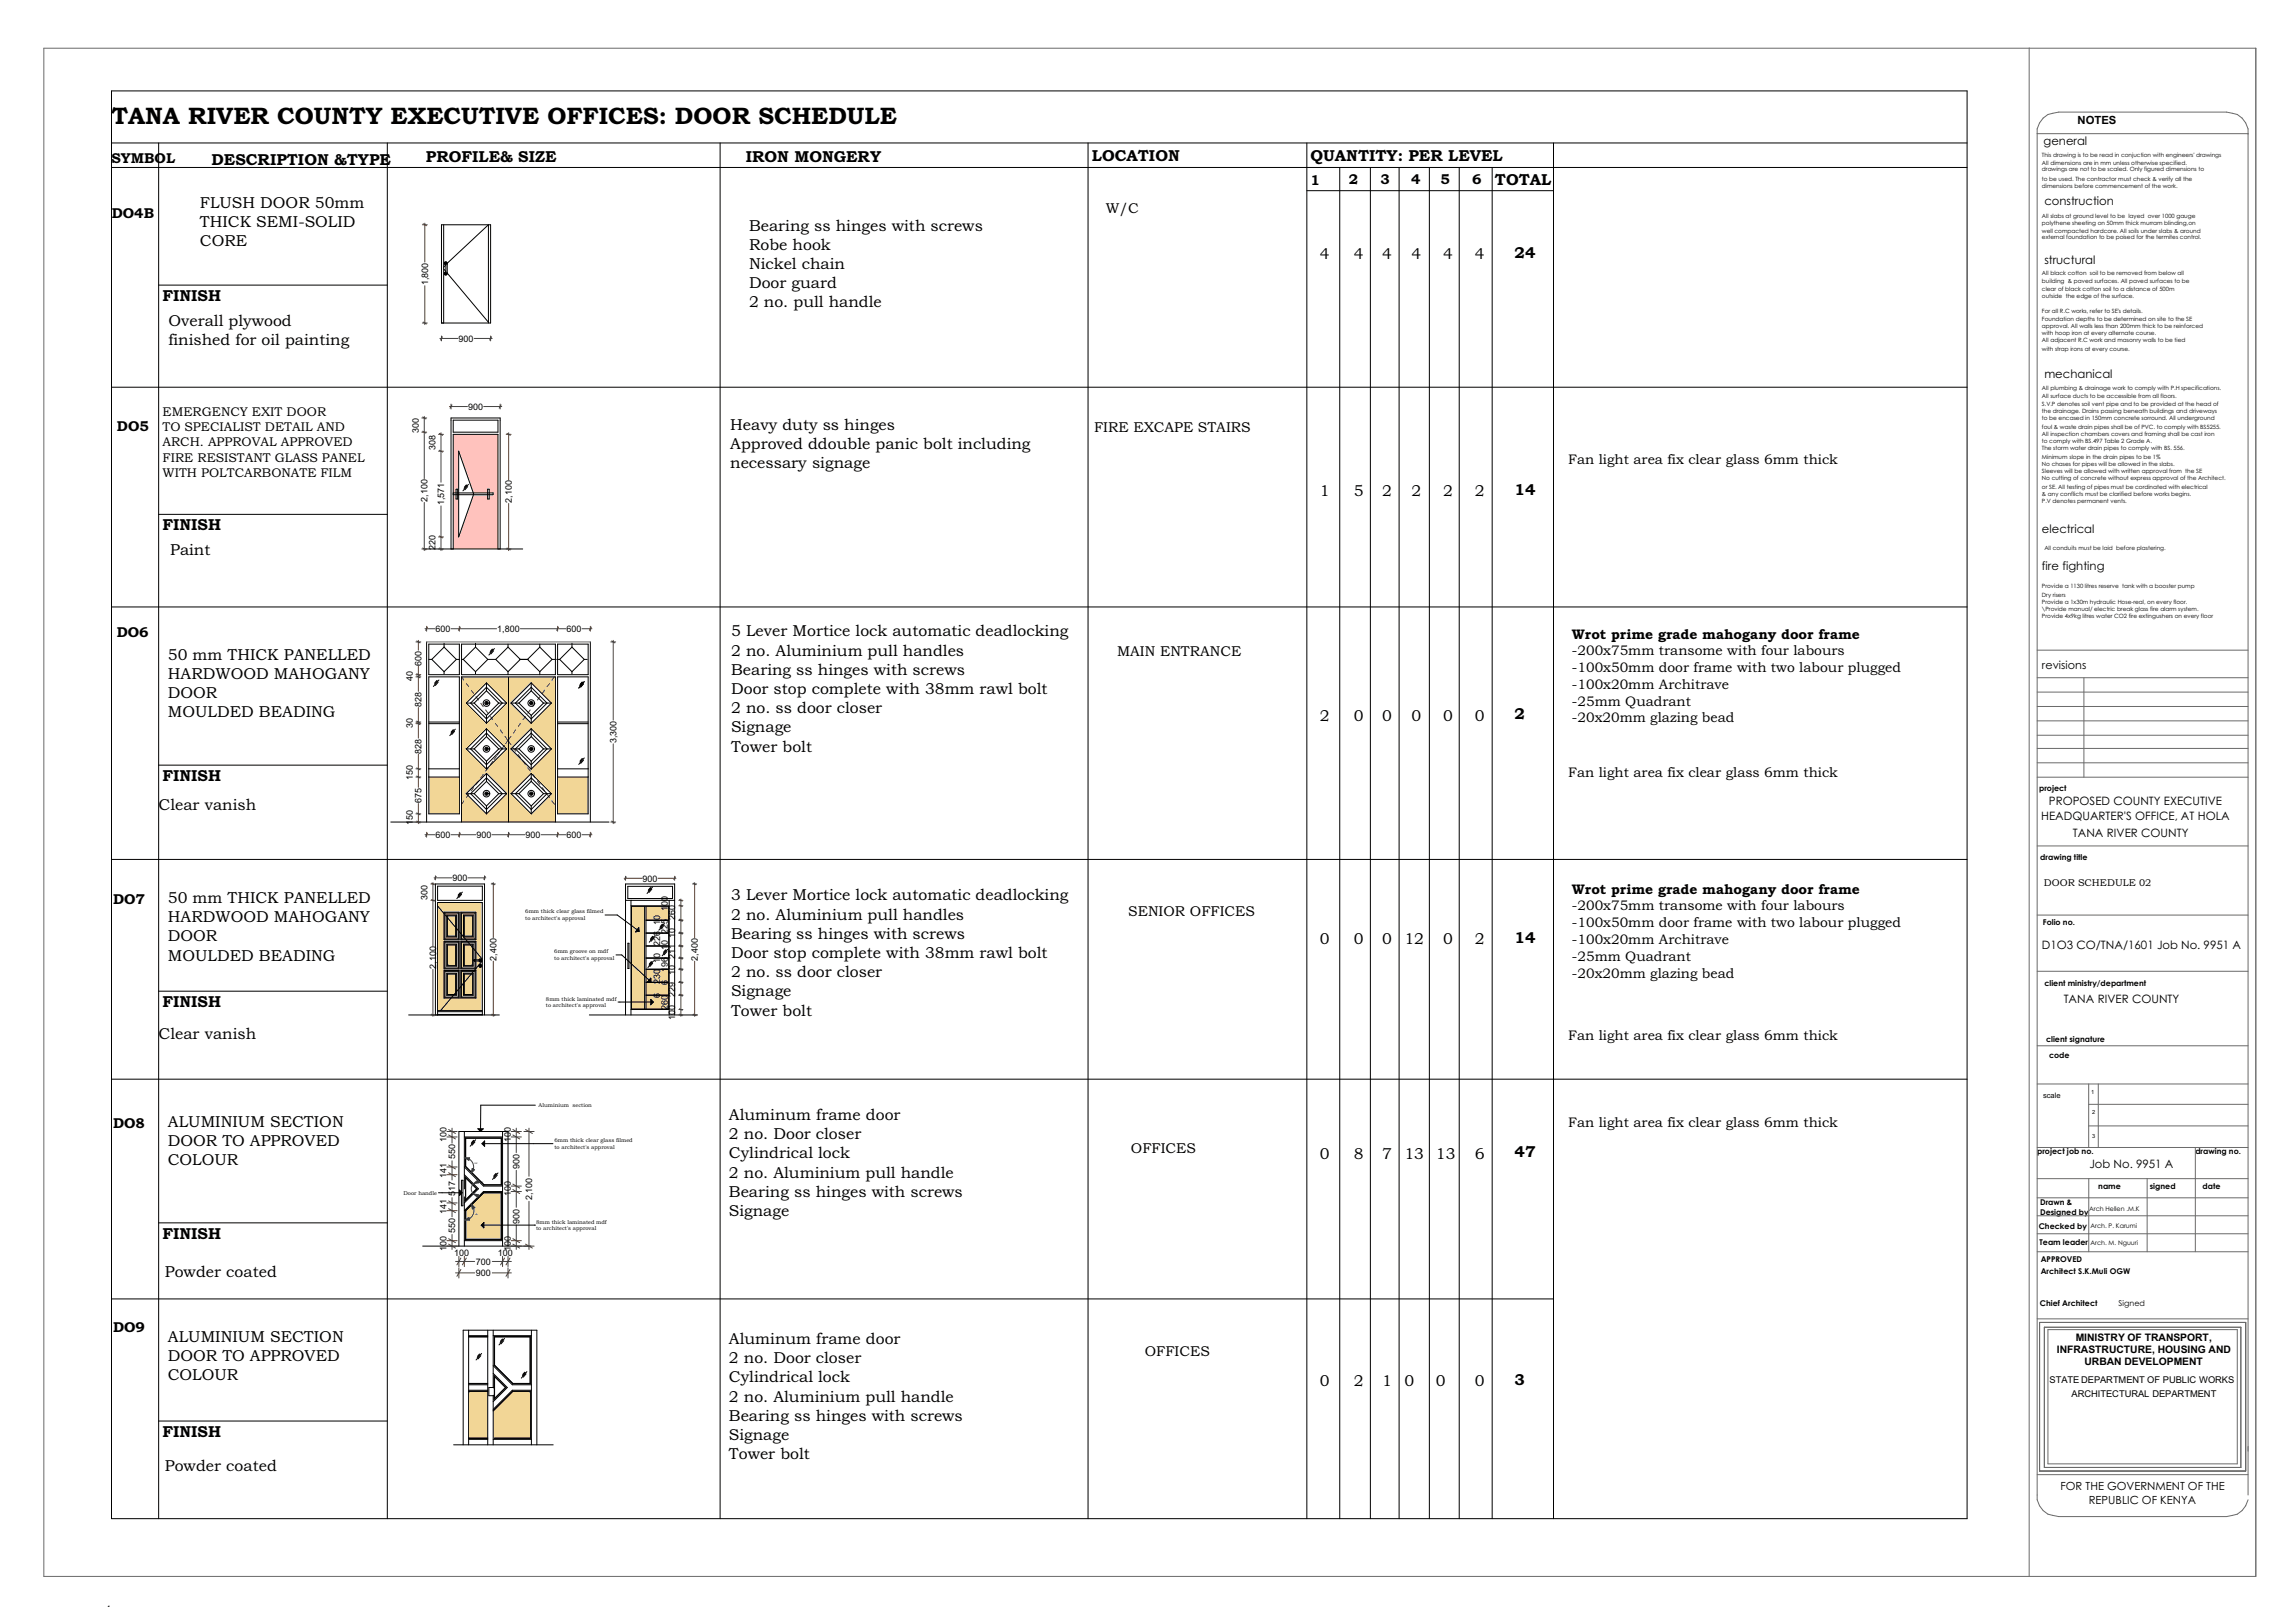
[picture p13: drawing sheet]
<svg xmlns="http://www.w3.org/2000/svg" width="841mm" height="594mm" viewBox="0 0 841 594" stroke-linecap="round" stroke-linejoin="round" font-family="sans-serif">
<defs><g id="words">
<text font-size="8.7" x="40.9" y="45.5">TANA RIVER COUNTY EXECUTIVE OFFICES: DOOR SCHEDULE</text>
<g font-size="5.8">
<text x="156.1" y="59.3">PROFILE&amp; SIZE</text>
<text x="273.3" y="59.3">IRON MONGERY</text>
<text x="400.1" y="59">LOCATION</text>
<text x="480.2" y="59.1">QUANTITY: PER LEVEL</text>
<text x="77.5" y="60.5">DESCRIPTION &amp;TYPE</text>
<text x="547.8" y="67.9">TOTAL</text>
<text x="73.3" y="76.2">FLUSH DOOR 50mm</text>
<text x="73.3" y="83.3">THICK SEMI-SOLID</text>
<text x="274.5" y="84.5">Bearing ss hinges with screws</text>
<text x="73.3" y="90.3">CORE</text>
<text x="274.5" y="91.5">Robe hook</text>
<text x="483.6" y="94.8">4</text>
<text x="496.1" y="94.8">4</text>
<text x="506.5" y="94.8">4</text>
<text x="517.3" y="94.8">4</text>
<text x="528.8" y="94.8">4</text>
<text x="540.5" y="94.8">4</text>
<text x="555" y="94.4">24</text>
<text x="274.5" y="98.6">Nickel chain</text>
<text x="274.5" y="105.6">Door guard</text>
<text x="59.5" y="110.3">FINISH</text>
<text x="274.5" y="112.6">2 no. pull handle</text>
<text x="61.7" y="119.4">Overall plywood</text>
<text x="61.7" y="126.5">finished for oil painting</text>
<text x="267.6" y="157.6">Heavy duty ss hinges</text>
<text x="267.6" y="164.6">Approved ddouble panic bolt including</text>
<text x="267.6" y="171.6">necessary signage</text>
<text x="483.6" y="181.9">1</text>
<text x="496.1" y="181.9">5</text>
<text x="506.5" y="181.9">2</text>
<text x="517.3" y="181.9">2</text>
<text x="528.8" y="181.9">2</text>
<text x="540.5" y="181.9">2</text>
<text x="555" y="181.4">14</text>
<text x="59.5" y="194.3">FINISH</text>
<text x="62.4" y="203.2">Paint</text>
<text x="267.9" y="233.2">5 Lever Mortice lock automatic deadlocking</text>
<text x="61.5" y="241.8">50 mm THICK PANELLED</text>
<text x="267.9" y="240.2">2 no. Aluminium pull handles</text>
<text x="61.5" y="248.8">HARDWOOD MAHOGANY</text>
<text x="267.9" y="247.3">Bearing ss hinges with screws</text>
<text x="61.5" y="255.8">DOOR</text>
<text x="267.9" y="254.3">Door stop complete with 38mm rawl bolt</text>
<text x="61.5" y="262.9">MOULDED BEADING</text>
<text x="267.9" y="261.3">2 no. ss door closer</text>
<text x="555" y="263.6">2</text>
<text x="267.9" y="268.4">Signage</text>
<text x="483.6" y="264.1">2</text>
<text x="496.1" y="264.1">0</text>
<text x="506.5" y="264.1">0</text>
<text x="517.3" y="264.1">0</text>
<text x="528.8" y="264.1">0</text>
<text x="540.5" y="264.1">0</text>
<text x="267.9" y="275.4">Tower bolt</text>
<text x="59.5" y="286.2">FINISH</text>
<text x="58.1" y="296.9">Clear vanish</text>
<text x="267.9" y="330">3 Lever Mortice lock automatic deadlocking</text>
<text x="61.5" y="330.9">50 mm THICK PANELLED</text>
<text x="61.5" y="337.9">HARDWOOD MAHOGANY</text>
<text x="267.9" y="337">2 no. Aluminium pull handles</text>
<text x="61.5" y="345">DOOR</text>
<text x="267.9" y="344">Bearing ss hinges with screws</text>
<text x="483.6" y="346">0</text>
<text x="496.1" y="346">0</text>
<text x="506.5" y="346">0</text>
<text x="514.6" y="346">12</text>
<text x="528.8" y="346">0</text>
<text x="540.5" y="346">2</text>
<text x="555" y="345.5">14</text>
<text x="61.5" y="352">MOULDED BEADING</text>
<text x="267.9" y="351.1">Door stop complete with 38mm rawl bolt</text>
<text x="267.9" y="358.1">2 no. ss door closer</text>
<text x="267.9" y="365.1">Signage</text>
<text x="59.5" y="369.1">FINISH</text>
<text x="267.9" y="372.1">Tower bolt</text>
<text x="58.1" y="380.9">Clear vanish</text>
<text x="61.5" y="412.8">ALUMINIUM SECTION</text>
<text x="267.1" y="410.4">Aluminum frame door</text>
<text x="61.5" y="419.8">DOOR TO APPROVED</text>
<text x="267.1" y="417.5">2 no. Door closer</text>
<text x="267.1" y="424.5">Cylindrical lock</text>
<text x="483.6" y="424.6">0</text>
<text x="496.1" y="424.6">8</text>
<text x="506.5" y="424.6">7</text>
<text x="514.6" y="424.6">13</text>
<text x="526.2" y="424.6">13</text>
<text x="540.5" y="424.6">6</text>
<text x="555" y="424.1">47</text>
<text x="61.5" y="426.9">COLOUR</text>
<text x="267.1" y="431.5">2 no. Aluminium pull handle</text>
<text x="267.1" y="438.5">Bearing ss hinges with screws</text>
<text x="267.1" y="445.6">Signage</text>
<text x="59.5" y="454">FINISH</text>
<text x="60.4" y="468.1">Powder coated</text>
<text x="61.5" y="491.8">ALUMINIUM SECTION</text>
<text x="267.1" y="492.5">Aluminum frame door</text>
<text x="61.5" y="498.8">DOOR TO APPROVED</text>
<text x="267.1" y="499.5">2 no. Door closer</text>
<text x="61.5" y="505.8">COLOUR</text>
<text x="267.1" y="506.5">Cylindrical lock</text>
<text x="483.6" y="508.1">0</text>
<text x="496.1" y="508.1">2</text>
<text x="506.5" y="508.1">1</text>
<text x="514.6" y="508.1">0</text>
<text x="526.2" y="508.1">0</text>
<text x="540.5" y="508.1">0</text>
<text x="555" y="507.6">3</text>
<text x="267.1" y="513.6">2 no. Aluminium pull handle</text>
<text x="267.1" y="520.6">Bearing ss hinges with screws</text>
<text x="59.5" y="526.6">FINISH</text>
<text x="267.1" y="527.6">Signage</text>
<text x="60.4" y="538.9">Powder coated</text>
<text x="267.1" y="534.7">Tower bolt</text>
</g>
<g font-size="5.2">
<text x="40.9" y="59.8">SYMBOL</text>
<text x="480.3" y="67.6">1</text>
<text x="494.2" y="67.6">2</text>
<text x="505.9" y="67.5">3</text>
<text x="517.1" y="67.5">4</text>
<text x="527.9" y="67.5">5</text>
<text x="539.4" y="67.5">6</text>
<text x="405.3" y="77.9">W/C</text>
<text x="40.9" y="79.9">DO4B</text>
<text x="42.8" y="158">DO5</text>
<text x="400.9" y="158.3">FIRE EXCAPE STAIRS</text>
<text x="42.8" y="233.6">DO6</text>
<text x="409.3" y="240.3">MAIN ENTRANCE</text>
<text x="41.4" y="331.2">DO7</text>
<text x="413.4" y="335.7">SENIOR OFFICES</text>
<text x="41.4" y="413.3">DO8</text>
<text x="414.4" y="422.6">OFFICES</text>
<text x="41.4" y="488.1">DO9</text>
<text x="419.5" y="496.9">OFFICES</text>
</g>
<g font-size="5.1">
<text x="574.7" y="170.2">Fan light area fix clear glass 6mm thick</text>
<text x="576" y="234">Wrot prime grade mahogany door frame</text>
<text x="576" y="240.1">-200x75mm transome with four labours</text>
<text x="576" y="246.3">-100x50mm door frame with two labour plugged</text>
<text x="576" y="252.4">-100x20mm Architrave</text>
<text x="576" y="258.6">-25mm Quadrant</text>
<text x="576" y="264.7">-20x20mm glazing bead</text>
<text x="574.7" y="284.7">Fan light area fix clear glass 6mm thick</text>
<text x="576" y="327.5">Wrot prime grade mahogany door frame</text>
<text x="576" y="333.6">-200x75mm transome with four labours</text>
<text x="576" y="339.8">-100x50mm door frame with two labour plugged</text>
<text x="576" y="345.9">-100x20mm Architrave</text>
<text x="576" y="352.1">-25mm Quadrant</text>
<text x="576" y="358.2">-20x20mm glazing bead</text>
<text x="574.7" y="381">Fan light area fix clear glass 6mm thick</text>
<text x="574.7" y="412.9">Fan light area fix clear glass 6mm thick</text>
</g>
<g font-size="4.7">
<text x="59.6" y="152.3">EMERGENCY EXIT DOOR</text>
<text x="59.6" y="158">TO SPECIALIST DETAIL AND</text>
<text x="59.6" y="163.6">ARCH. APPROVAL APPROVED</text>
<text x="59.6" y="169.2">FIRE RESISTANT GLASS PANEL</text>
<text x="59.6" y="174.8">WITH POLTCARBONATE FILM</text>
</g>
<g font-size="4.3">
<text x="748.9" y="53.3">general</text>
<text x="749.1" y="75.1">construction</text>
<text x="749.1" y="96.6">structural</text>
<text x="749.1" y="138.3">mechanical</text>
<text x="748.3" y="195.4">electrical</text>
<text x="748.3" y="209">fire fighting</text>
</g>
<g font-size="4.2">
<text x="750.8" y="295.1">PROPOSED COUNTY EXECUTIVE</text>
<text x="748" y="300.5">HEADQUARTER'S OFFICE, AT HOLA</text>
<text x="759.6" y="306.8">TANA RIVER COUNTY</text>
<text x="748.2" y="347.7">D1O3 CO/TNA/1601 Job No. 9951 A</text>
<text x="756.3" y="367.6">TANA RIVER COUNTY</text>
<text x="765.7" y="428">Job No. 9951 A</text>
</g>
<g font-size="4.1">
<text x="761.3" y="45.6">NOTES</text>
<text x="748.3" y="245.1">revisions</text>
<text x="755.1" y="546">FOR THE GOVERNMENT OF THE</text>
<text x="765.4" y="551.2">REPUBLIC OF KENYA</text>
</g>
<g font-size="3.8">
<text x="760.7" y="491.5">MINISTRY OF TRANSPORT,</text>
<text x="753.7" y="495.9">INFRASTRUCTURE, HOUSING AND</text>
<text x="763.8" y="500.2">URBAN DEVELOPMENT</text>
</g>
<text font-size="3.6" x="749" y="324.8">DOOR SCHEDULE 02</text>
<g font-size="3.4">
<text x="751.1" y="506.9">STATE DEPARTMENT OF PUBLIC WORKS</text>
<text x="759.1" y="511.8">ARCHITECTURAL DEPARTMENT</text>
</g>
<g font-size="3.3">
<text x="156.9" y="104.5" transform="rotate(-90 156.9 104.5)">1,800</text>
<text x="168" y="125.2">900</text>
<text x="171.5" y="150.2">900</text>
<text x="153.4" y="158.5" transform="rotate(-90 153.4 158.5)">300</text>
<text x="159.6" y="165" transform="rotate(-90 159.6 165)">308</text>
<text x="156.7" y="183.9" transform="rotate(-90 156.7 183.9)">2,100</text>
<text x="162.8" y="185.1" transform="rotate(-90 162.8 185.1)">1,571</text>
<text x="187.6" y="184.3" transform="rotate(-90 187.6 184.3)">2,100</text>
<text x="159.6" y="201.7" transform="rotate(-90 159.6 201.7)">220</text>
<text x="159.6" y="231.6">600</text>
<text x="182.2" y="231.6">1,800</text>
<text x="207.6" y="231.6">600</text>
<text x="154.5" y="244" transform="rotate(-90 154.5 244)">600</text>
<text x="151.3" y="249.5" transform="rotate(-90 151.3 249.5)">40</text>
<text x="154.5" y="259" transform="rotate(-90 154.5 259)">828</text>
<text x="151.3" y="266.7" transform="rotate(-90 151.3 266.7)">30</text>
<text x="225.9" y="272.3" transform="rotate(-90 225.9 272.3)">3,300</text>
<text x="154.5" y="276.2" transform="rotate(-90 154.5 276.2)">828</text>
<text x="151.3" y="286" transform="rotate(-90 151.3 286)">150</text>
<text x="154.5" y="294.2" transform="rotate(-90 154.5 294.2)">675</text>
<text x="151.3" y="302.5" transform="rotate(-90 151.3 302.5)">150</text>
<text x="159.6" y="307.1">600</text>
<text x="174.6" y="307.1">900</text>
<text x="192.6" y="307.1">900</text>
<text x="207.6" y="307.1">600</text>
<text x="165.8" y="322.9">900</text>
<text x="235.5" y="323">900</text>
<text x="156.6" y="329.7" transform="rotate(-90 156.6 329.7)">300</text>
<text x="244.7" y="333.7" transform="rotate(-90 244.7 333.7)">100</text>
<text x="241.9" y="338.9" transform="rotate(-90 241.9 338.9)">10</text>
<text x="247.5" y="337.3" transform="rotate(-90 247.5 337.3)">260</text>
<text x="241.9" y="346.7" transform="rotate(-90 241.9 346.7)">226</text>
<text x="244.7" y="342.2" transform="rotate(-90 244.7 342.2)">225</text>
<text x="247.5" y="343.6" transform="rotate(-90 247.5 343.6)">10</text>
<text x="182" y="352" transform="rotate(-90 182 352)">2,400</text>
<text x="241.9" y="352.8" transform="rotate(-90 241.9 352.8)">10</text>
<text x="244.7" y="348.3" transform="rotate(-90 244.7 348.3)">10</text>
<text x="247.5" y="351.3" transform="rotate(-90 247.5 351.3)">211</text>
<text x="255.7" y="352" transform="rotate(-90 255.7 352)">2,400</text>
<text x="159.8" y="355" transform="rotate(-90 159.8 355)">2,100</text>
<text x="244.7" y="356.1" transform="rotate(-90 244.7 356.1)">196</text>
<text x="247.5" y="357.3" transform="rotate(-90 247.5 357.3)">10</text>
<text x="241.9" y="365.6" transform="rotate(-90 241.9 365.6)">6</text>
<text x="241.9" y="360.6" transform="rotate(-90 241.9 360.6)">230</text>
<text x="244.7" y="360.9" transform="rotate(-90 244.7 360.9)">6</text>
<text x="247.5" y="365.2" transform="rotate(-90 247.5 365.2)">229</text>
<text x="244.7" y="370.1" transform="rotate(-90 244.7 370.1)">260</text>
<text x="247.5" y="373.7" transform="rotate(-90 247.5 373.7)">100</text>
<text x="163.6" y="418.4" transform="rotate(-90 163.6 418.4)">100</text>
<text x="187.1" y="418.4" transform="rotate(-90 187.1 418.4)">100</text>
<text x="166.8" y="424.9" transform="rotate(-90 166.8 424.9)">550</text>
<text x="163.6" y="431.8" transform="rotate(-90 163.6 431.8)">141</text>
<text x="190.4" y="428.4" transform="rotate(-90 190.4 428.4)">900</text>
<text x="166.8" y="438.4" transform="rotate(-90 166.8 438.4)">517</text>
<text x="187.1" y="438.4" transform="rotate(-90 187.1 438.4)">100</text>
<text x="195" y="439.7" transform="rotate(-90 195 439.7)">2,100</text>
<text x="163.6" y="444.9" transform="rotate(-90 163.6 444.9)">141</text>
<text x="190.4" y="448.4" transform="rotate(-90 190.4 448.4)">900</text>
<text x="166.8" y="451.9" transform="rotate(-90 166.8 451.9)">550</text>
<text x="163.6" y="458.4" transform="rotate(-90 163.6 458.4)">100</text>
<text x="166.4" y="460.2">100</text>
<text x="182.4" y="460.2">100</text>
<text x="187.1" y="458.4" transform="rotate(-90 187.1 458.4)">100</text>
<text x="174.4" y="463.4">700</text>
<text x="174.4" y="467.6">900</text>
</g>
<g font-size="2.9">
<text x="747.2" y="289.7">project</text>
<text x="747.7" y="315.1">drawing title</text>
<text x="748.6" y="338.8">Folio no.</text>
<text x="749.1" y="361.3">client ministry/department</text>
<text x="749.8" y="381.9">client signature</text>
<text x="750.9" y="387.7">code</text>
<text x="746.5" y="423">project job no.</text>
<text x="804.5" y="423">drawing no.</text>
<text x="768.9" y="435.7">name</text>
<text x="787.8" y="435.7">signed</text>
<text x="807.1" y="435.7">date</text>
<text x="747.6" y="441.5">Drawn &amp;</text>
<text x="747.6" y="445.2">Designed by</text>
<text x="747.1" y="450.4">Checked by</text>
<text x="747.4" y="456.3">Team leader</text>
<text x="747.8" y="462.5">APPROVED</text>
<text x="747.8" y="466.7">Architect S.K.Muli OGW</text>
<text x="747.5" y="478.6">Chief Architect</text>
<text x="776.4" y="478.4">Signed</text>
</g>
<text font-size="2.8" x="748.7" y="402.3">scale</text>
<g font-size="2.3">
<text x="765.5" y="443.8">Arch Hellen .M.K</text>
<text x="766" y="450">Arch. P. Karumi</text>
<text x="766" y="456.1">Arch. M. Nguuri</text>
</g>
<g font-size="2.1">
<text x="748.3" y="57.4">This drawing is to be read in conjuction with engineers' drawings</text>
<text x="748.3" y="60.6">All dimensions are in mm unless otherwise specified.</text>
<text x="748.3" y="62.7">drawings are not to be scaled. Only figured dimensions to</text>
<text x="748.3" y="66.3">to be used. The contractor must check &amp; verify all the</text>
<text x="748.3" y="69">dimensions before commencement of the work.</text>
<text x="748.3" y="79.8">All slabs at ground level to be layed over 1000 gauge</text>
<text x="748.3" y="82.5">polythene sheeting on 50mm thick murram blinding,on</text>
<text x="748.3" y="85.5">well compacted hardcore. All soils under slabs &amp; around</text>
<text x="748.3" y="87.7">external foundation to be poised for the termites control.</text>
<text x="748.3" y="100.9">All black cotton soil to be removed from below all</text>
<text x="748.3" y="103.5">building &amp; paved surfaces. All paved surfaces to be</text>
<text x="748.3" y="106.6">clear of black cotton soil to a distance of 500m</text>
<text x="748.3" y="109.3">outside the edge of the surface.</text>
<text x="748.3" y="114.5">For all R.C works, refer to SE's details.</text>
<text x="748.3" y="117.6">Foundation depths to be determined on site to the SE</text>
<text x="748.3" y="120.2">approval. All walls less than 200mm thick to be reinforced</text>
<text x="748.3" y="122.9">with hoop iron at every alternate course.</text>
<text x="748.3" y="125.5">All adjacent R.C work and masonry walls to be tied</text>
<text x="748.3" y="128.6">with strap irons at every course.</text>
<text x="748.3" y="143.1">All plumbing &amp; drainage work to comply with P.H specifications.</text>
<text x="748.3" y="145.7">All surface ducts to be accessible from all floors.</text>
<text x="748.3" y="148.8">S.V.P denotes soil vent pipe and to be provided at the head of</text>
<text x="748.3" y="151.4">the drainage. Drains passing beneath buildings and driveways</text>
<text x="748.3" y="154">to be encased in 150mm concrete sorround. All underground</text>
<text x="748.3" y="157.1">foul &amp; waste drain pipes shall be of PVC. to comply with BS5255.</text>
<text x="748.3" y="159.8">All inspection chambers covers and framing shall be cast iron</text>
<text x="748.3" y="162.4">to comply with BS.497 Table 2 Grade A.</text>
<text x="748.3" y="165">The storm water drain pipes to comply with BS. 556.</text>
<text x="748.3" y="168.1">Minimum slope in the drain pipes to be 1%</text>
<text x="748.3" y="170.7">No chases for pipes will be allowed in the slabs.</text>
<text x="748.3" y="173.4">Sleeves will be allowed with written approval from the SE</text>
<text x="748.3" y="176">No cutting of concrete without express approval of the Architect.</text>
<text x="748.3" y="179.1">or SE. All testing of pipes must be cordinated with electrical</text>
<text x="748.3" y="181.7">&amp; any conflicts must be clarified before works begins.</text>
<text x="748.3" y="184.3">P.V denotes permanent vents.</text>
<text x="749.1" y="201.5">All conduits must be laid before plastering.</text>
<text x="748.3" y="215.5">Provide a 1130 litres reserve tank with a booster pump</text>
<text x="748.3" y="218.6">Dry risers</text>
<text x="748.3" y="221.2">Provide a 1x30m hydraulic Hose-real, on every floor.</text>
<text x="748.3" y="223.9">\Provide manual/ electric break glass fire alarm system.</text>
<text x="748.3" y="226.5">Provide 4x9kg litres water CO2 fire extingushers on every floor</text>
<text x="766.3" y="400.9">1</text>
<text x="766.7" y="408.4">2</text>
<text x="766.7" y="417.1">3</text>
</g>
<g font-size="2">
<text x="192.5" y="334.7">6mm thick clear glass filmed</text>
<text x="192.5" y="337.2">to architect's approval</text>
<text x="203.1" y="349.4">6mm groove on mdf</text>
<text x="203.1" y="351.8">to architect's approval</text>
<text x="200.1" y="366.6">8mm thick laminated mdf</text>
<text x="200.1" y="369.1">to architect's approval</text>
<text x="197.4" y="405.7">Aluminium section</text>
<text x="203.2" y="418.5">6mm thick clear glass filmed</text>
<text x="203.2" y="421">to architect's approval</text>
<text x="147.9" y="437.8">Door handle</text>
<text x="196.5" y="448.4">8mm thick laminated mdf</text>
<text x="196.5" y="450.8">to architect's approval</text>
</g>
<g font-size=".7">
<text x="173.8" y="426.4">135°</text>
<text x="176.2" y="433.4">90°</text>
<text x="173.9" y="445.4">135°</text>
</g>
</g></defs>
<path d="M40 588.6h-.4" fill="none" stroke="#000" stroke-width=".37"/>
<g fill="none" stroke="#6a6a6a" stroke-width=".37">
<path d="M16.1 17.7h810.5v560h-810.5zM743.6 17.5v560.2M746.5 49h77.3M746.5 238.2h77.3M746.5 248.3h77.3M746.5 253.6h77.3M746.5 258.9h77.3M763.6 248.3v36.5M746.5 264.2h77.3M746.5 269.4h77.3M746.5 274.3h77.3M746.5 279.5h77.3"/>
<path d="M746.5 284.8h77.3M746.5 310h77.3M746.5 335.3h77.3M746.5 355.9h77.3M746.5 397.2h77.3M746.5 383.2h77.3M765.4 397.2v23.3M768.9 397.2v23.3M765.4 412.6h58.4M765.4 404.7h58.4M746.5 431.9h77.3M746.5 420.5h77.3"/>
<path d="M746.5 438.9h77.3M765.4 431.9v26.8M786.8 431.9v26.8M804.5 420.5v38.2M746.5 458.7h77.3M746.5 445.5h77.3M746.5 452.1h77.3M746.5 483.3h77.3M747.4 484.6h75.5v54.5h-75.5zM749.1 486.4h72.1v51.3h-72.1zM750.5 487.2h69.3v49.2h-69.3zM746.5 540.4h77.3"/>
<path d="M823.8 547.8v-500.6a7.1 7.1 0 0 0-5.7-5.7l-2.2-.4h-61.5l-2.2 .4a7.1 7.1 0 0 0-5.7 5.7v502.4a7.1 7.1 0 0 0 5.7 5.7l2.2 .4h61.5l2.2-.4a7.1 7.1 0 0 0 5.7-5.7"/>
</g>
<path d="M236.7 364.7h8.3v5h-8.3z" fill-rule="evenodd" fill="#fff"/>
<path d="M236.8 364.7l-.1 .1M237.8 364.7l-1.1 1.5M238.7 364.7l-2 2.8M239.9 364.7l-3.2 4.6M241.1 364.7l-3.5 5M242.7 364.7l-3.6 5M243.7 364.7l-3.6 5M244.8 364.7l-3.8 5M245 367.6l-1.6 2.1M245 366.1l-2.8 3.6" fill="none" stroke="#fff" stroke-width=".37"/>
<path d="M236.7 360h8.3v4.5h-8.3z" fill-rule="evenodd" fill="#fff"/>
<path d="M237.4 360l-.7 1M238.7 360l-2 2.5M240.1 360l-3.2 4.5M241.2 360l-3.3 4.5M242.4 360l-3.6 4.5M243.9 360l-3.8 4.5M245 361.5l-2.2 3M245 362.9l-1.1 1.6M245 364.4l-.1 .1M245 360l-3.7 4.5" fill="none" stroke="#fff" stroke-width=".37"/>
<path d="M236.7 355.3h8.3v4.5h-8.3z" fill-rule="evenodd" fill="#fff"/>
<path d="M237.6 355.3l-.9 1.2M238.5 355.3l-1.8 2.7M239.8 355.3l-3.1 4M241.4 355.3l-3.8 4.5M242.7 355.3l-3.9 4.5M243.5 355.3l-3.2 4.5M244.1 355.3l-2.8 4.5M245 355.3l-2.5 4.5M245 358.5l-.9 1.3" fill="none" stroke="#fff" stroke-width=".37"/>
<path d="M236.7 332.1h8.3v5h-8.3z" fill-rule="evenodd" fill="#fff"/>
<path d="M237.3 332.1l-.6 .9M238.5 332.1l-1.8 2.7M239.7 332.1l-3 4.5M241.3 332.1l-3.5 5M242.3 332.1l-3.4 5M243.3 332.1l-3.6 5M244.6 332.1l-3.7 5M245 333.1l-2.9 4M245 336.6l-.3 .5M245 335.2l-1.3 1.9" fill="none" stroke="#fff" stroke-width=".37"/>
<g fill="#f2d696">
<path d="M177.3 437.1h6.4v17h-13v-10.4z" fill-rule="evenodd"/>
<path d="M180.7 517.1l7.1-7.2h6.4v17h-13.5z" fill-rule="evenodd"/>
<path d="M231.4 332.1h4.8v37.6h-4.8z" fill-rule="evenodd"/>
<path d="M236.7 332.1h8.3v5h-8.3z" fill-rule="evenodd"/>
<path d="M236.7 355.3h8.3v4.5h-8.3z" fill-rule="evenodd"/>
<path d="M236.7 360h8.3v4.5h-8.3z" fill-rule="evenodd"/>
<path d="M236.7 364.7h8.3v5h-8.3z" fill-rule="evenodd"/>
<path d="M160.4 330.7h16.4v39.6h-16.4z" fill-rule="evenodd"/>
<path d="M169.1 248h34l-4.5 6.2-3.9-4-7.4 7.4 5.1 5.2-6.3 8.6-5.9-8.2 5.5-5.6-7.4-7.4-4.4 4.4z" fill-rule="evenodd"/>
<path d="M169.1 248l4.8 6.6-3 3 7.4 7.4 1.9-1.8 5.9 8.2-1.5 2-6.3-6.4-7.4 7.4 7.4 7.4 .8-.8-4.3 5.9-3.9 3.9 .6 .7-2.4 3.2z" fill-rule="evenodd"/>
<path d="M203.1 248h.4v53.2h-17.2v-30.1l6.1-8.3 2.3 2.2 7.4-7.4-3.5-3.4zM187.3 274.4l7.4 7.4 7.4-7.4-7.4-7.4zM194.7 283.4l-7.4 7.4 7.4 7.4 7.4-7.4z" fill-rule="evenodd"/>
<path d="M186.1 271.4l.2 .2v29.6h-17.2v-6.5l2.4-3.2 6.8 6.7 7.4-7.4-7.4-7.4-3.5 3.5 4.3-5.9 6.6-6.6-1.1-1z" fill-rule="evenodd"/>
<path d="M204.3 284.7h11.2v13.5h-11.2z" fill-rule="evenodd"/>
<path d="M157.1 284.7h11.2v13.5h-11.2z" fill-rule="evenodd"/>
</g>
<path d="M166.1 159.2h16.4v42h-16.4v-19.9h1v1.5h.6v-1.5h.4v15.5l5.4-15.5h5.2v1.5h.6v-1.5h1.4v-.7h-1.4v-1.3h-.6v1.3h-5.3l-5.3-15.3v15.3h-.4v-1.3h-.6v1.3h-1z" fill-rule="evenodd" fill="#ffc2bd"/>
<path d="M171.7 509.9h7v17h-7z" fill-rule="evenodd" fill="#f2d696"/>
<g fill="none" stroke="#000" stroke-width=".37">
<path d="M40.9 33.3h679.9v523.2h-679.9zM40.9 52.4h679.9M58.1 52.4v504.1M141.9 52.4v504.1M263.9 52.4v504.1M398.7 52.4v504.1M478.9 52.4v504.1M569.3 52.4v504.1M40.9 61.4h679.9M478.9 69.9h90.4M490.9 61.4v495.1M502.2 61.4v495.1"/>
<path d="M512.7 61.4v495.1M523.8 61.4v495.1M534.7 61.4v495.1M546.8 61.4v495.1M161.8 82.4h18v36h-18zM162.6 82.4v36M162.6 98.5l.8 1M163.1 96.3l.4-.1 .4 .6v3.1l-.3 .5a.3 .3 0 0 1-.5 0 .3 .3 0 0 1 .2-.4l.1-3.1zM163.1 96.5l.1 .1M163.1 96.5l.4 .1M163.2 96.6h.1M163.2 96.3v.1"/>
<path d="M163.2 96.3l-.1 .2M163.2 96.3l.3 .2M163.2 96.6l.1 .1M163.3 96.7h.1M163.3 96.3h.1M163.3 96.3h-.1M163.4 97h-.1M163.4 99.7a.54 .54 0 0 0-.6 .6 .54 .54 0 0 0 .7 .5 .54 .54 0 0 0 .3-.8l15.2 18.1M163.4 97l-.8 1M163.4 96.3h.1M163.5 96.6l-.1 .1M163.5 96.3v.1"/>
<path d="M163.5 96.4v.1M163.5 96.6h.1M163.5 96.5v.1M163.8 96.7a.54 .54 0 0 0-.3-.7 .54 .54 0 0 0-.7 .4 .54 .54 0 0 0 .5 .6M163.8 96.5l15.2-14.1v36M58.1 104.5h83.8M163.2 100.4h.1M163.2 100.1h.1M163.2 100.1h.3M163.2 100.4h.3M163.2 100.1v.3M163.3 100.4h.1"/>
<path d="M163.5 100.4h-.1M163.5 100.1v.2M163.5 100.1h.1M163.5 100.4h.1M163.5 100.3v.1M40.9 141.9h679.9M166.1 154h16.4v4.4h-16.4zM167.1 179.3h.6v3.5h-.6zM168.1 165.3l5.5 15.7-5.5 15.8zM170.9 177.7l-.7 .8M171.1 177.8l-1 1.2M171.4 178.3l-1 1.2"/>
<path d="M171.7 177.5l-2.1 2.4M178.7 179.3h.6v3.5h-.6zM58.1 188.5h83.8M166.1 180.6h14.6v.7h-14.6M155.8 201.2h35.7M165.3 201.2v-48h18v48M166.1 201.2v-42h16.4v42M40.9 222.4h679.9M156.3 235.2v66M157.1 236h11.2v11.2h-11.2zM162.7 237.1l4.5 4.5M162.7 235.7v1.4"/>
<path d="M162.7 237.1l-4.5 4.5M169.1 236h34.4v11.2h-34.4zM174.3 237.1l4.5 4.5M174.3 237.1l-4.5 4.5M174.3 235.7v1.4M180.4 237.8l-.7 .9M180.6 238l-1 1.2M180.9 238.5l-1 1.2M181.2 237.6l-2 2.4M186.2 237.1l4.5 4.5-4.5 4.5M186.2 237.1l-4.5 4.5M186.2 236v1.1"/>
<path d="M197.8 236v1.1M197.8 237.1l4.5 4.5M197.8 237.1l-4.5 4.5 4.5 4.5M204.3 236h11.2v11.2h-11.2zM209.6 237.1l4.5 4.5M209.6 237.1l-4.5 4.5M209.6 235.7v1.4M216.3 235.2v66M157.1 248h11.2v50.2h-11.2zM157.1 241.6h1.1M158.2 241.6l4.5 4.5M160.1 249.4l-.8 .8"/>
<path d="M160.3 249.5l-1.1 1.2M160.6 250l-1.1 1.2M160.8 249.2l-2 2.4M162.7 246.1v.8M167.2 241.6l-4.5 4.5M167.2 241.6h1.1M169.1 241.6h.7M169.8 241.6l4.5 4.5M170.9 257.6h2.9M170.9 257.6l7.4 7.4M173.8 257.6l4.5 4.5M174.3 246.1v.8"/>
<path d="M178 257.6h.6M178.3 251.8l5.8 5.8-5.8 5.8-5.8-5.8zM178.3 250.2l-7.4 7.4M178.3 250.2l7.4 7.4M178.3 250.2v2.9M178.3 257.3v.6M178.3 253.1l-4.5 4.5M178.3 253.1l4.5 4.5M178.8 241.6l-4.5 4.5M178.8 241.6h2.9M181.7 241.6l4.5 4.5M182.8 257.6h2.9"/>
<path d="M182.8 257.6l-4.5 4.5M185.7 257.6l-7.4 7.4M186.2 246.1v1.1M186.3 248.2v53M187.3 257.6l7.4 7.4M187.3 257.6h2.9M188.9 257.6l5.8-5.8 5.8 5.8-5.8 5.8zM190.2 257.6l4.5 4.5M190.4 241.6h3.2M194.4 257.6h.6M194.7 250.2l7.4 7.4M194.7 250.2v2.9"/>
<path d="M194.7 257.3v.6M194.7 250.2l-7.4 7.4M194.7 253.1l-4.5 4.5M194.7 253.1l4.5 4.5M197.8 246.1v1.1M199.2 257.6h2.9M199.2 257.6l-4.5 4.5M202.1 257.6l-7.4 7.4M202.3 241.6h1.2M202.3 241.6l-4.5 4.5M204 241.6h1.1M204.3 248h11.2v50.2h-11.2z"/>
<path d="M205.1 241.6l4.5 4.5M209.6 246.1v.8M213.3 250l-.7 .8M213.5 250.1l-1 1.2M213.8 250.6l-1 1.2M214.1 241.6l-4.5 4.5M214.1 241.6h1.1M214.1 249.8l-2 2.3M157.1 264.6h11.2M157.1 265.2h11.2M166.1 267.4l-.8 .8M166.3 267.5l-1.1 1.2"/>
<path d="M166.6 268l-1.1 1.2M166.8 267.2l-2 2.4M170.9 274.4h2.9M170.9 274.4l7.4 7.4M172.5 274.4l5.8-5.8 5.8 5.8-5.8 5.8zM173.8 274.4l4.5 4.5M178 274.4h.6M178.3 267l-7.4 7.4M178.3 267l7.4 7.4M178.3 262.1v2.9M178.3 267v2.9M178.3 274.1v.6"/>
<path d="M178.3 278.9v2.9M178.3 269.9l-4.5 4.5M178.3 269.9l4.5 4.5M182.8 274.4h2.9M182.8 274.4l-4.5 4.5M185.7 274.4l-7.4 7.4M187.3 274.4l7.4 7.4M187.3 274.4h2.9M188.9 274.4l5.8-5.8 5.8 5.8-5.8 5.8zM190.2 274.4l4.5 4.5M194.4 274.4h.6M194.7 267l7.4 7.4"/>
<path d="M194.7 262.1v2.9M194.7 267v2.9M194.7 274.1v.6M194.7 278.9v2.9M194.7 267l-7.4 7.4M194.7 269.9l-4.5 4.5M194.7 269.9l4.5 4.5M199.2 274.4h2.9M199.2 274.4l-4.5 4.5M202.1 274.4l-7.4 7.4M204.3 265.2h11.2M204.3 264.6h11.2"/>
<path d="M213.3 277.9l-.7 .9M213.5 278l-1 1.2M213.8 278.6l-1 1.1M214.1 277.7l-2 2.4M58.1 280.4h83.8M157.1 281.7h11.2M157.1 284.7h11.2M170.9 290.8h2.9M170.9 290.8l7.4 7.4M173.8 290.8l4.5 4.5M178 290.8h.6M178.3 285l5.8 5.8-5.8 5.8-5.8-5.8z"/>
<path d="M178.3 283.4l-7.4 7.4M178.3 283.4l7.4 7.4M178.3 283.4v2.9M178.3 290.5v.6M178.3 295.3v2.9M178.3 286.3l-4.5 4.5M178.3 286.3l4.5 4.5M182.8 290.8h2.9M182.8 290.8l-4.5 4.5M185.7 290.8l-7.4 7.4M187.3 290.8l7.4 7.4M187.3 290.8h2.9"/>
<path d="M188.9 290.8l5.8-5.8 5.8 5.8-5.8 5.8zM190.2 290.8l4.5 4.5M194.4 290.8h.6M194.7 283.4l7.4 7.4M194.7 283.4v2.9M194.7 290.5v.6M194.7 295.3v2.9M194.7 283.4l-7.4 7.4M194.7 286.3l-4.5 4.5M194.7 286.3l4.5 4.5M199.2 290.8h2.9M199.2 290.8l-4.5 4.5"/>
<path d="M202.1 290.8l-7.4 7.4M204.3 284.7h11.2M204.3 281.7h11.2M40.9 314.9h679.9M143.2 301.2h80M169.1 301.2v-53.2h34.4v53.2M160.4 324.7h16.4v5.2h-16.4zM160.4 332l2.3 2.8M162.7 334.3h5.6v10.1h-5.6zM163 335.1l.7 .9M163 334.6h5v9.5h-5zM163.7 335.3h3.6v8.1h-3.6z"/>
<path d="M164 336.3l3 3.5M164 335.6h3v7.5h-3zM168.7 327.1l-.8 .9M168.9 334.3h5.5v10.1h-5.5zM168.9 327.2l-1.1 1.2M169.1 327.7l-1 1.2M169.2 334.6h4.9v9.5h-4.9zM169.4 326.9l-2 2.4M169.9 335.3h3.5v8.1h-3.5zM170.2 335.6h2.9v7.5h-2.9zM229.2 329.9h18M230.1 324.8h16.4v4.5h-16.4z"/>
<path d="M231.2 331.9h14M231.2 329.9v42M231.4 329.9h.1M231.4 332.1h13.6v37.6h-13.6zM236.2 332.1v37.6M236.7 332.1v37.6M236.7 337.1h8.3M236.7 337.3h8.3M238.4 325.2l-.8 .9M238.6 325.3l-1.1 1.2M238.8 325.9l-1 1.1M239.1 325l-2 2.4"/>
<path d="M242.7 338.7l-.7 .8M242.9 338.8l-1 1.2M243.2 339.3l-1.1 1.2M243.5 338.5l-2.1 2.3M245.2 329.9v42M162.7 345h5.6v10h-5.6zM162.7 355.6h5.6v10.1h-5.6zM163 345.3h5v9.4h-5zM163 355.9h5v9.5h-5zM163.7 356.6h3.6v8.1h-3.6zM163.7 346h3.6v8h-3.6zM164 346.3h3v7.4h-3z"/>
<path d="M164 356.9h3v7.5h-3zM167.3 340.2l.7 .8M168.3 341.4l.6 .7M168.9 355.6h5.5v10.1h-5.5zM169.2 355.9h4.9v9.5h-4.9zM169.2 342.5l.7 .8M169.9 356.6h3.5v8.1h-3.5zM169.9 346h3.5v8h-3.5zM169.9 343.4l.6 .7M170.2 356.9h2.9v7.5h-2.9zM170.2 346.3h2.9v7.4h-2.9zM170.8 344.4l.5 .6"/>
<path d="M171.5 345.3l.6 .7M172.3 346.3l.8 .9M172.7 356.9l-2.5 3.1M173.4 347.5l.7 .8M173.5 355.9l-.6 .7M173.7 351.8l2.3-.1 .2 .2-2.4 .2zM173.8 351.8v.3M173.9 351.8v.3M174.1 351.7v-6.4h-4.9v9.4h4.9v-2.6M174.3 355l-.5 .6M174.4 348.7l2.4 2.8M174.4 351.7v-6.7h-5.5v10h5.5v-2.9"/>
<path d="M175.5 352.1v.1M175.5 351.7h.1M175.5 351.7a.54 .54 0 0 1 .8-.2 .54 .54 0 0 1 0 .8 .54 .54 0 0 1-.8-.1M175.9 351.8v.3M175.9 353.6l.2 .1-.1 .6zM176 351.8v.3M176.1 351.8l.1 .1M176.1 353.7h.1M176.2 351.9l-.1 .2M176.8 352.1l-2.4 2.8M230.1 345.6h.4v9.3h-.4zM236.7 355.1h8.3"/>
<path d="M236.7 351h8.3M236.7 341.8h8.3M236.7 346.6h8.3M236.7 342h8.3M236.7 346.8h8.3M236.7 355.3h8.3M236.7 359.9h8.3M236.7 351.2h8.3M238.7 352.4l-.8 .8M238.9 352.5l-1.1 1.2M239.2 353l-1.1 1.2M239.2 343.1l-.8 .8"/>
<path d="M239.4 343.2l-1.1 1.2M239.5 352.2l-2.1 2.3M239.7 343.7l-1.1 1.2M239.9 342.9l-2 2.4M243.9 348.1l-.7 .8M244.1 348.2l-1 1.2M244.4 348.7l-1 1.2M244.7 347.9l-2 2.4M58.1 363.2h83.8M149.7 371.9h33.3M160.4 371.7h16.4M160.4 370.7h16.4"/>
<path d="M160.4 370.3h16.4M160.4 371.9v-41.2h16.4v41.2M165.3 365.7l-3.8 4.6M166.2 364.7l-.6 .7M167 363.8l-.6 .6M168 362.6l-.7 .8M168.9 361.5l-.6 .7M169.9 360.3l-.7 .9M177.6 371.9v-48h-18v48M216 371.9h39.6M229.2 371.9v-48h18v48M231.2 369.9h14"/>
<path d="M236.7 364.7h8.3M236.7 360h8.3M236.7 364.6h8.3M40.9 395.5h679.9M170.2 414.6v21M170.2 416.6h14M170.6 417h13.2v17.2h-6.4l-6.8-6.7zM170.7 417.1h13v17h-6.3l-6.7-6.7zM173.5 417.8l-.7 .9M173.7 418l-1 1.2M174 418.5l-1 1.2M174.3 417.6l-2 2.4"/>
<path d="M184.2 414.6v42M169.1 432.5h.5v9.3h-.5zM170.2 430.5l5.1 5.1-5.1 5.2M170.2 438.6v18M170.2 427.6l7 7h7M170.5 435.8v-4.6l4.3 4.4-4.3 4.4v-1.5M170.6 436v2.2M170.7 431.7l3.9 3.9-3.9 4zM177.2 436.9h6.6v17.4h-13.3v-10.6zM177.3 437.1h6.4v17h-13v-10.4zM181.7 430l-.7 .9M181.9 430.1l-1 1.2"/>
<path d="M182.2 430.6l-1 1.2M182.5 429.8l-2 2.4M184.2 436.6h-7l-7 7M58.1 448.1h83.8M154.9 456.6h39.7M168.2 456.6v-42h18v42M170.2 454.6h14M40.9 476h528.4M171.7 489.4h7M171.7 489.9h7M171.7 489.8h7M171.7 487.4v42"/>
<path d="M175.7 496.2l-.7 .8M175.9 496.3l-1 1.2M176.2 496.8l-1 1.2M176.5 496l-2 2.3M178.7 487.4v42M180.7 489.4h14M180.7 487.4v21M181.2 489.8h13.1v17.3h-6.4l-6.7-6.8zM181.2 489.9h13v17h-6.3l-6.7-6.7zM184.1 490.7l-.7 .8M184.3 490.8l-1 1.2M184.6 491.3l-1 1.2"/>
<path d="M184.9 490.5l-2 2.3M194.7 487.4v42M171.7 507.4h7M171.7 509.4h7M171.7 509.9h7M171.7 506.9h7M171.7 509.8h7M171.7 507.1h7M180.7 503.3l5.2 5.1-5.2 5.2M180.7 500.4l7 7h7M180.7 511.4v18M180.7 516.8l7.1-7h6.6v17.3h-13.3"/>
<path d="M180.7 508.4l.4 .4v2.2l-.4 .4M180.7 508.4h-1.6v3h1.6M181 508.6v-4.5l4.4 4.3-4.4 4.4v-1.5M181.2 504.5l4 3.9-4 4zM192.3 502.8l-.7 .9M192.5 502.9l-1 1.2M192.8 503.4l-1.1 1.2M193.1 502.6l-2.1 2.4M194.2 509.9h-6.4l-7.1 7.2M194.7 509.4h-7l-7 7M58.1 520.7h83.8M166.2 529.4h36.5"/>
<path d="M169.7 529.4v-42h27v42M171.7 527.4h7M171.7 526.9h7M171.7 527.1h7M180.7 527.4h14M181.2 526.9h13"/>
<circle cx="178.3" cy="257.6" r="1.2"/>
<circle cx="178.3" cy="257.6" r=".61"/>
<circle cx="178.3" cy="257.6" r=".31"/>
<circle cx="194.7" cy="257.6" r="1.2"/>
<circle cx="194.7" cy="257.6" r=".61"/>
<circle cx="194.7" cy="257.6" r=".31"/>
<circle cx="178.3" cy="274.4" r="1.2"/>
<circle cx="178.3" cy="274.4" r=".31"/>
<circle cx="178.3" cy="274.4" r=".61"/>
<circle cx="194.7" cy="274.4" r="1.2"/>
<circle cx="194.7" cy="274.4" r=".31"/>
<circle cx="194.7" cy="274.4" r=".61"/>
<circle cx="178.3" cy="290.8" r="1.2"/>
<circle cx="178.3" cy="290.8" r=".31"/>
<circle cx="178.3" cy="290.8" r=".61"/>
<circle cx="194.7" cy="290.8" r="1.2"/>
<circle cx="194.7" cy="290.8" r=".31"/>
<circle cx="194.7" cy="290.8" r=".61"/>
<circle cx="176" cy="353.9" r=".54"/>
</g>
<g fill="none" stroke="#573938" stroke-width=".37">
<path d="M154.8 82.4h1.8M155.1 82l1.2 .7M155.7 81.8v14.2M154.8 118.4h1.8M155.1 118l1.2 .7M155.7 104.7v14.3M161.2 124h6.6M161.8 123.1v1.8M162.1 123.4l-.7 1.2M173.8 124h6.6M179.8 123.1v1.8M180.1 123.4l-.7 1.2"/>
<path d="M154.6 158.4h1.8M154.6 153.2h1.8M154.9 158l1.2 .7M154.9 152.8l1.2 .7M155.5 152.6v22.8M160.7 159.2h1.8M161 158.8l1.2 .7M161.6 158.6v18.1M164.7 149h6.6M165.3 148.1v1.8M165.6 148.4l-.7 1.2M177.2 149h6.7"/>
<path d="M183.3 148.1v1.8M183.6 148.4l-.7 1.2M185.5 159.2h1.8M185.8 158.8l1.2 .7M186.4 158.6v17.2M160.7 165.3h1.8M161 165l1.2 .7M155.5 184.1v17.7M160.7 196.8h1.8M161 196.4l1.2 .7M161.6 185.4v16.4M186.4 184.5v17.3"/>
<path d="M154.6 201.2h1.8M154.9 200.8l1.2 .7M160.7 201.2h1.8M161 200.8l1.2 .7M185.5 201.2h1.8M185.8 200.8l1.2 .7M152.4 235.2h1.8M152.7 234.9l1.2 .7M153.3 234.6v3.7M155.7 230.4h3.7M156.3 229.5v1.8M156.7 229.8l-.7 1.2"/>
<path d="M165.3 230.4h16.7M168.3 229.5v1.8M168.7 229.8l-.7 1.2M190.7 230.4h16.7M204.3 229.5v1.8M204.7 229.8l-.7 1.2M213.3 230.4h3.6M216.3 229.5v1.8M216.7 229.8l-.7 1.2M223.8 235.2h1.8M224.1 234.9l1.2 .7M224.7 234.6v29.3"/>
<path d="M152.4 248h1.8M152.4 247.2h1.8M152.7 247.7l1.2 .7M152.7 246.9l1.2 .7M153.3 244.2v9.1M153.3 259.3v11.2M169.1 248l.9 1.2M170.9 250.5l.9 1.2M172.7 252.9l.8 1.2M174.4 255.3l.9 1.2M176.2 257.7l.9 1.2M196.1 257.7l-.9 1.2"/>
<path d="M197.8 255.3l-.9 1.2M199.6 252.9l-.9 1.2M201.4 250.5l-.9 1.2M203.1 248l-.9 1.2M152.4 265.2h1.8M152.4 264.6h1.8M152.7 264.8l1.2 .7M152.7 264.2l1.2 .7M153.3 276.4v12.1M178 260.2l.8 1.2M179.7 262.6l.9 1.2M180.6 278.9l-.9 1.2"/>
<path d="M181.5 265l.9 1.2M181.9 277.2l-.9 1.2M183.1 275.5l-.9 1.3M183.3 267.4l.8 1.2M184.8 273.1l-.8 1.2M185 269.9l2.2 3M187.2 269.9l-2 2.7M188.1 274.1l.9 1.2M189 267.4l-.9 1.2M189.9 276.5l.9 1.2M190.8 265l-.9 1.2M191.6 278.9l.9 1.2"/>
<path d="M192.5 262.6l-.9 1.2M194.3 260.2l-.9 1.2M224.7 272.6v29.2M152.4 298.2h1.8M152.4 284.7h1.8M152.4 281.7h1.8M152.7 297.9l1.2 .7M152.7 284.4l1.2 .7M152.7 281.4l1.2 .7M153.3 294.5v7.3M170 293.5l-.9 1.2M171.8 291l-.9 1.3"/>
<path d="M173.5 288.6l-.8 1.2M175.3 286.2l-.9 1.2M177.1 283.8l-.9 1.2M178.8 281.4l-.8 1.2M193.4 281.4l.9 1.2M195.2 283.8l.9 1.2M196.9 286.2l.9 1.2M198.7 288.6l.9 1.2M200.5 291l.9 1.3M202.2 293.5l.9 1.2M152.4 301.2h1.8M152.7 300.9l1.2 .7"/>
<path d="M155.7 305.9h3.7M156.3 305v1.8M156.7 305.3l-.7 1.2M165.3 305.9h9.1M168.3 305v1.8M168.7 305.3l-.7 1.2M180.3 305.9h12.1M186.3 305v1.8M186.7 305.3l-.7 1.2M198.3 305.9h9.1M204.3 305v1.8M204.7 305.3l-.7 1.2"/>
<path d="M213.3 305.9h3.6M216.3 305v1.8M216.7 305.3l-.7 1.2M223.8 301.2h1.8M224.1 300.9l1.2 .7M157.9 329.9h1.5M157.9 323.9h1.5M158.1 329.6l1 .6M158.1 323.6l1 .6M158.6 323.4v23.2M159.1 321.7h6.5M159.6 320.9v1.5"/>
<path d="M159.8 321.2l-.5 1M171.5 321.7h6.5M177.6 320.9v1.5M177.8 321.2l-.5 1M180 323.9h1.5M180.3 323.6l1 .6M180.8 323.4v20.2M228.7 321.8h6.6M229.2 321.1v1.5M229.5 321.3l-.6 1M241.2 321.8h6.5M247.2 321.1v1.5"/>
<path d="M247.5 321.3l-.6 1M248.8 337.3h1.5M248.8 337.1h1.5M248.8 331.9h1.5M248.8 329.9h1.5M249 336.8l1 .6M249 331.6l1 .6M249 337l1 .6M249 329.6l1 .6M249.5 329.4v43M253.8 323.9h1.5M254 323.6l1 .6"/>
<path d="M254.5 323.4v20.2M158.6 355.2v17.2M180.8 352.2v20.2M248.8 359.9h1.5M248.8 355.3h1.5M248.8 355.1h1.5M248.8 351.2h1.5M248.8 351h1.5M248.8 346.8h1.5M248.8 346.6h1.5M248.8 342h1.5M248.8 341.8h1.5"/>
<path d="M249 359.6l1 .6M249 354.8l1 .6M249 350.7l1 .6M249 346.3l1 .5M249 341.5l1 .6M249 359.7l1 .6M249 355l1 .6M249 350.9l1 .6M249 346.5l1 .5M249 341.7l1 .6M254.5 352.2v20.2M157.9 371.9h1.5"/>
<path d="M158.1 371.6l1 .6M180 371.9h1.5M180.3 371.6l1 .6M248.8 371.9h1.5M248.8 369.9h1.5M248.8 364.7h1.5M248.8 364.6h1.5M248.8 360h1.5M249 371.6l1 .6M249 369.6l1 .6M249 364.3l1 .6M249 364.4l1 .6"/>
<path d="M253.8 371.9h1.5M254 371.6l1 .6M163.8 416.6h3.7M163.8 414.6h3.7M164.4 415.9l2.5 1.4M164.4 413.9l2.5 1.4M165.6 413.4v5.5M187.3 416.6h3.8M187.3 414.6h3.8M187.9 415.9l2.5 1.4M187.9 413.9l2.5 1.4M189.2 413.4v9"/>
<path d="M192 414.6h3.7M192.6 413.9l2.5 1.4M193.8 413.4v17.6M163.8 430.5h3.7M163.8 427.6h3.7M164.4 429.7l2.5 1.5M164.4 426.9l2.5 1.4M165.6 425.4v7M165.6 438.9v7M187.3 436.6h3.8M187.3 434.6h3.8M187.9 435.9l2.5 1.4"/>
<path d="M187.9 433.9l2.5 1.4M189.2 428.9v13.5M163.8 456.6h3.7M163.8 454.6h3.7M163.8 443.6h3.7M163.8 440.8h3.7M164.4 455.9l2.5 1.4M164.4 453.9l2.5 1.4M164.4 442.9l2.5 1.4M164.4 440.1l2.5 1.4M165.6 452.4v5.5M187.3 456.6h3.8"/>
<path d="M187.3 454.6h3.8M187.9 455.9l2.5 1.4M187.9 453.9l2.5 1.4M189.2 448.9v9M192 456.6h3.7M192.6 455.9l2.5 1.4M193.8 440.2v17.7M166.9 462.3h7M166.9 466.4h7M168.2 460.4v3.7M168.2 464.6v3.7M168.9 461l-1.5 2.5"/>
<path d="M168.9 465.2l-1.5 2.5M170.2 460.4v3.7M170.9 461l-1.5 2.5M180.4 462.3h7M180.4 466.4h7M184.2 460.4v3.7M184.9 461l-1.5 2.5M186.2 460.4v3.7M186.2 464.6v3.7M186.9 461l-1.5 2.5M186.9 465.2l-1.5 2.5"/>
</g>
<path d="M156.3 235.2h60" fill="none" stroke="#6a6a6a" stroke-width=".37"/>
<path d="M173.5 433.8l1.5-1.3 .4 .9zM175.2 433h.5" fill="none" stroke="#004080" stroke-width=".37"/>
<path d="M173.5 433.8l1.5-1.3 .4 .9z" fill="#004080"/>
<path d="M173.5 437.5l1.9 .3-.4 .9zM175.7 438.2l-.5 .1" fill="none" stroke="#004080" stroke-width=".37"/>
<path d="M173.5 437.5l1.9 .3-.4 .9z" fill="#004080"/>
<path d="M172 424.7a3.4 3.4 0 0 1 1.5 3.7M173 428.2l.9 .4-1.3 1.4zM173.5 433.8a2.64 2.64 0 0 0 0 3.7" fill="none" stroke="#004080" stroke-width=".37"/>
<path d="M173 428.2l.9 .4-1.3 1.4z" fill="#004080"/>
<path d="M170.2 424.2l1.9 .1-.3 .9z" fill="none" stroke="#004080" stroke-width=".37"/>
<path d="M170.2 424.2l1.9 .1-.3 .9z" fill="#004080"/>
<path d="M170.2 447.1l1.6-1 .3 1zM173.6 442.8a3.5 3.5 0 0 1-1.6 3.8" fill="none" stroke="#004080" stroke-width=".37"/>
<path d="M170.2 447.1l1.6-1 .3 1z" fill="#004080"/>
<path d="M172.6 441.2l1.4 1.3-.9 .5z" fill="none" stroke="#004080" stroke-width=".37"/>
<path d="M172.6 441.2l1.4 1.3-.9 .5z" fill="#004080"/>
<g fill="none" stroke="#000" stroke-width=".37">
<path d="M221.7 335.3h4.5l7.3 5.4M234.1 339.9l.2 1.4-1.4 .2zM225.7 349.9h2.1l10 9.2M238.5 358.4l.1 1.4-1.4 .1zM226.5 367.2h12M238.5 366.2l1 1-1 1zM175.1 413.6h2l-1 1zM177.6 418.1v2l-1-1zM177.6 419.1h25M196.2 405h-20l-.1 8.6M160.7 437.1h7.7M168.4 436.1l1 1-1 1z"/>
<path d="M176.3 448.9l1-1v2zM177.3 448.9h18.6M195.9 448.9h.1"/>
</g>
<path d="M234.1 339.9l.2 1.4-1.4 .2zM238.5 358.4l.1 1.4-1.4 .1zM238.5 366.2l1 1-1 1zM175.1 413.6h2l-1 1zM177.6 418.1v2l-1-1zM168.4 436.1l1 1-1 1zM176.3 448.9l1-1v2z" fill="#000"/>
<use href="#words"/>
</svg>
